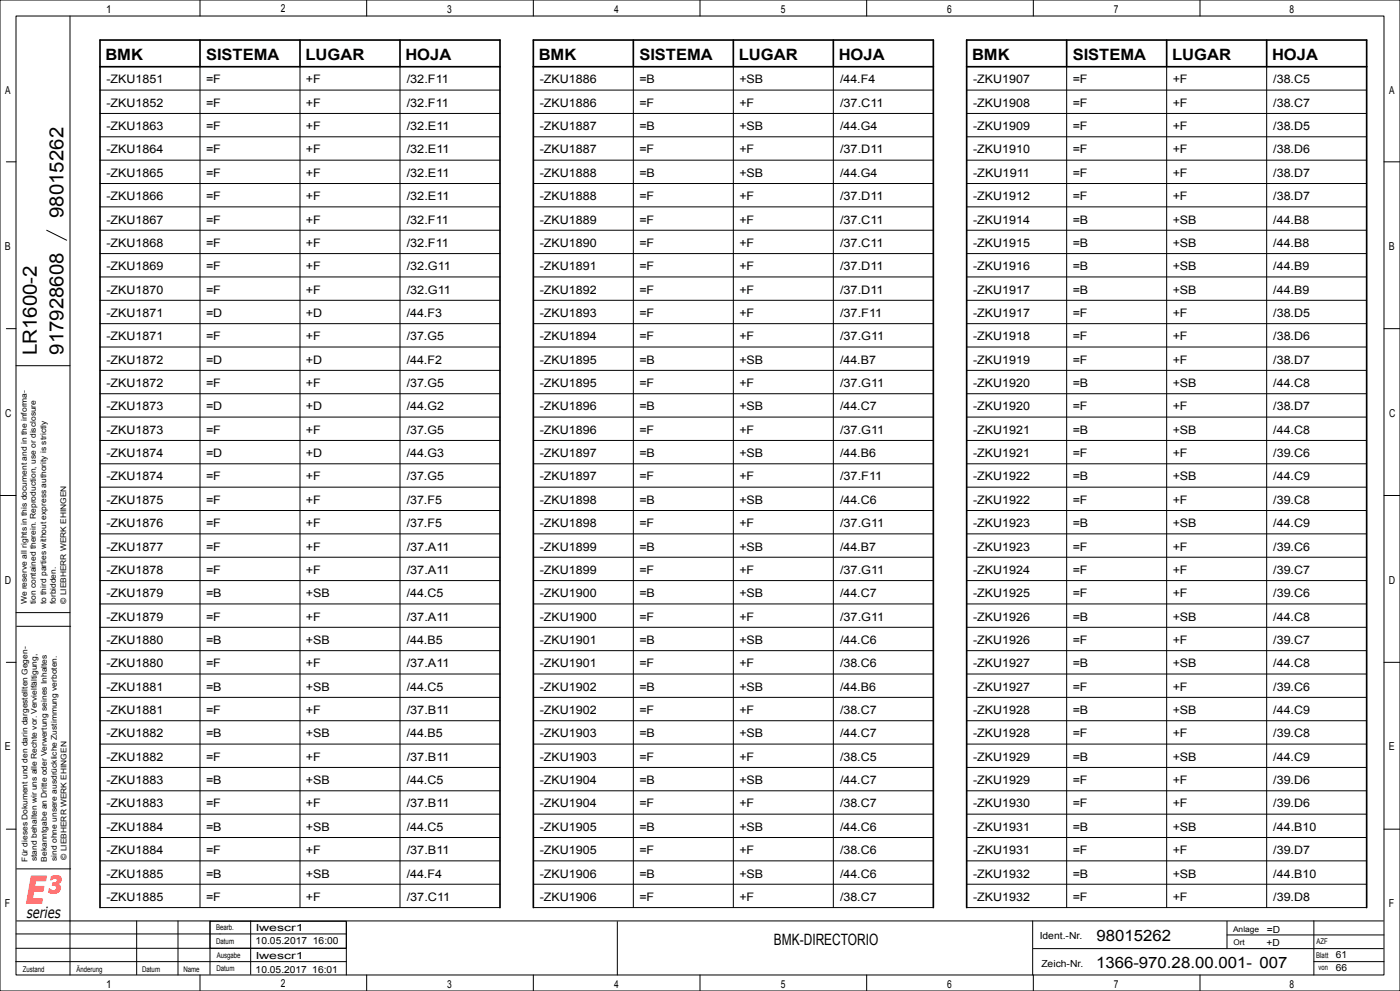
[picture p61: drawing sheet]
<svg xmlns="http://www.w3.org/2000/svg" width="420mm" height="297mm" viewBox="0 0 420 297" stroke-linecap="round" stroke-linejoin="round" font-family="sans-serif">
<defs><g id="words">
<text font-size="11.5" fill="#f00" x="7.6" y="271">E³</text>
<g font-size="5.9">
<text x="19" y="65.3" transform="rotate(-90 19 65.3)">98015262</text>
<text x="11" y="106.5" transform="rotate(-90 11 106.5)">LR1600-2</text>
<text x="19" y="106.3" transform="rotate(-90 19 106.3)">917928608</text>
</g>
<g font-size="4.7">
<text x="31.6" y="18">BMK</text>
<text x="61.8" y="18">SISTEMA</text>
<text x="91.6" y="18">LUGAR</text>
<text x="121.6" y="18">HOJA</text>
<text x="161.6" y="18">BMK</text>
<text x="191.8" y="18">SISTEMA</text>
<text x="221.6" y="18">LUGAR</text>
<text x="251.6" y="18">HOJA</text>
<text x="291.6" y="18">BMK</text>
<text x="321.8" y="18">SISTEMA</text>
<text x="351.6" y="18">LUGAR</text>
<text x="381.6" y="18">HOJA</text>
<text x="328.9" y="281.9">98015262</text>
<text x="232.2" y="283.2">BMK-DIRECTORIO</text>
<text x="328.8" y="290">1366-970.28.00.001- 007</text>
</g>
<text font-size="4.6" x="8" y="275">series</text>
<g font-size="3.5">
<text x="31.9" y="25">-ZKU1851</text>
<text x="61.8" y="25">=F</text>
<text x="91.8" y="25">+F</text>
<text x="122" y="25">/32.F11</text>
<text x="161.9" y="25">-ZKU1886</text>
<text x="191.8" y="25">=B</text>
<text x="221.8" y="25">+SB</text>
<text x="252" y="25">/44.F4</text>
<text x="291.9" y="25">-ZKU1907</text>
<text x="321.8" y="25">=F</text>
<text x="351.8" y="25">+F</text>
<text x="382" y="25">/38.C5</text>
<text x="31.9" y="32">-ZKU1852</text>
<text x="61.8" y="32">=F</text>
<text x="91.8" y="32">+F</text>
<text x="122" y="32">/32.F11</text>
<text x="161.9" y="32">-ZKU1886</text>
<text x="191.8" y="32">=F</text>
<text x="221.8" y="32">+F</text>
<text x="252" y="32">/37.C11</text>
<text x="291.9" y="32">-ZKU1908</text>
<text x="321.8" y="32">=F</text>
<text x="351.8" y="32">+F</text>
<text x="382" y="32">/38.C7</text>
<text x="31.9" y="39">-ZKU1863</text>
<text x="61.8" y="39">=F</text>
<text x="91.8" y="39">+F</text>
<text x="122" y="39">/32.E11</text>
<text x="161.9" y="39">-ZKU1887</text>
<text x="191.8" y="39">=B</text>
<text x="221.8" y="39">+SB</text>
<text x="252" y="39">/44.G4</text>
<text x="291.9" y="39">-ZKU1909</text>
<text x="321.8" y="39">=F</text>
<text x="351.8" y="39">+F</text>
<text x="382" y="39">/38.D5</text>
<text x="31.9" y="46">-ZKU1864</text>
<text x="61.8" y="46">=F</text>
<text x="91.8" y="46">+F</text>
<text x="122" y="46">/32.E11</text>
<text x="161.9" y="46">-ZKU1887</text>
<text x="191.8" y="46">=F</text>
<text x="221.8" y="46">+F</text>
<text x="252" y="46">/37.D11</text>
<text x="291.9" y="46">-ZKU1910</text>
<text x="321.8" y="46">=F</text>
<text x="351.8" y="46">+F</text>
<text x="382" y="46">/38.D6</text>
<text x="31.9" y="53">-ZKU1865</text>
<text x="61.8" y="53">=F</text>
<text x="91.8" y="53">+F</text>
<text x="122" y="53">/32.E11</text>
<text x="161.9" y="53">-ZKU1888</text>
<text x="191.8" y="53">=B</text>
<text x="221.8" y="53">+SB</text>
<text x="252" y="53">/44.G4</text>
<text x="291.9" y="53">-ZKU1911</text>
<text x="321.8" y="53">=F</text>
<text x="351.8" y="53">+F</text>
<text x="382" y="53">/38.D7</text>
<text x="31.9" y="60">-ZKU1866</text>
<text x="61.8" y="60">=F</text>
<text x="91.8" y="60">+F</text>
<text x="122" y="60">/32.E11</text>
<text x="161.9" y="60">-ZKU1888</text>
<text x="191.8" y="60">=F</text>
<text x="221.8" y="60">+F</text>
<text x="252" y="60">/37.D11</text>
<text x="291.9" y="60">-ZKU1912</text>
<text x="321.8" y="60">=F</text>
<text x="351.8" y="60">+F</text>
<text x="382" y="60">/38.D7</text>
<text x="31.9" y="67">-ZKU1867</text>
<text x="61.8" y="67">=F</text>
<text x="91.8" y="67">+F</text>
<text x="122" y="67">/32.F11</text>
<text x="161.9" y="67">-ZKU1889</text>
<text x="191.8" y="67">=F</text>
<text x="221.8" y="67">+F</text>
<text x="252" y="67">/37.C11</text>
<text x="291.9" y="67">-ZKU1914</text>
<text x="321.8" y="67">=B</text>
<text x="351.8" y="67">+SB</text>
<text x="382" y="67">/44.B8</text>
<text x="31.9" y="74">-ZKU1868</text>
<text x="61.8" y="74">=F</text>
<text x="91.8" y="74">+F</text>
<text x="122" y="74">/32.F11</text>
<text x="161.9" y="74">-ZKU1890</text>
<text x="191.8" y="74">=F</text>
<text x="221.8" y="74">+F</text>
<text x="252" y="74">/37.C11</text>
<text x="291.9" y="74">-ZKU1915</text>
<text x="321.8" y="74">=B</text>
<text x="351.8" y="74">+SB</text>
<text x="382" y="74">/44.B8</text>
<text x="31.9" y="81">-ZKU1869</text>
<text x="61.8" y="81">=F</text>
<text x="91.8" y="81">+F</text>
<text x="122" y="81">/32.G11</text>
<text x="161.9" y="81">-ZKU1891</text>
<text x="191.8" y="81">=F</text>
<text x="221.8" y="81">+F</text>
<text x="252" y="81">/37.D11</text>
<text x="291.9" y="81">-ZKU1916</text>
<text x="321.8" y="81">=B</text>
<text x="351.8" y="81">+SB</text>
<text x="382" y="81">/44.B9</text>
<text x="31.9" y="88">-ZKU1870</text>
<text x="61.8" y="88">=F</text>
<text x="91.8" y="88">+F</text>
<text x="122" y="88">/32.G11</text>
<text x="161.9" y="88">-ZKU1892</text>
<text x="191.8" y="88">=F</text>
<text x="221.8" y="88">+F</text>
<text x="252" y="88">/37.D11</text>
<text x="291.9" y="88">-ZKU1917</text>
<text x="321.8" y="88">=B</text>
<text x="351.8" y="88">+SB</text>
<text x="382" y="88">/44.B9</text>
<text x="31.9" y="95">-ZKU1871</text>
<text x="61.8" y="95">=D</text>
<text x="91.8" y="95">+D</text>
<text x="122" y="95">/44.F3</text>
<text x="161.9" y="95">-ZKU1893</text>
<text x="191.8" y="95">=F</text>
<text x="221.8" y="95">+F</text>
<text x="252" y="95">/37.F11</text>
<text x="291.9" y="95">-ZKU1917</text>
<text x="321.8" y="95">=F</text>
<text x="351.8" y="95">+F</text>
<text x="382" y="95">/38.D5</text>
<text x="31.9" y="102">-ZKU1871</text>
<text x="61.8" y="102">=F</text>
<text x="91.8" y="102">+F</text>
<text x="122" y="102">/37.G5</text>
<text x="161.9" y="102">-ZKU1894</text>
<text x="191.8" y="102">=F</text>
<text x="221.8" y="102">+F</text>
<text x="252" y="102">/37.G11</text>
<text x="291.9" y="102">-ZKU1918</text>
<text x="321.8" y="102">=F</text>
<text x="351.8" y="102">+F</text>
<text x="382" y="102">/38.D6</text>
<text x="31.9" y="109">-ZKU1872</text>
<text x="61.8" y="109">=D</text>
<text x="91.8" y="109">+D</text>
<text x="122" y="109">/44.F2</text>
<text x="161.9" y="109">-ZKU1895</text>
<text x="191.8" y="109">=B</text>
<text x="221.8" y="109">+SB</text>
<text x="252" y="109">/44.B7</text>
<text x="291.9" y="109">-ZKU1919</text>
<text x="321.8" y="109">=F</text>
<text x="351.8" y="109">+F</text>
<text x="382" y="109">/38.D7</text>
<text x="31.9" y="116">-ZKU1872</text>
<text x="61.8" y="116">=F</text>
<text x="91.8" y="116">+F</text>
<text x="122" y="116">/37.G5</text>
<text x="161.9" y="116">-ZKU1895</text>
<text x="191.8" y="116">=F</text>
<text x="221.8" y="116">+F</text>
<text x="252" y="116">/37.G11</text>
<text x="291.9" y="116">-ZKU1920</text>
<text x="321.8" y="116">=B</text>
<text x="351.8" y="116">+SB</text>
<text x="382" y="116">/44.C8</text>
<text x="31.9" y="123">-ZKU1873</text>
<text x="61.8" y="123">=D</text>
<text x="91.8" y="123">+D</text>
<text x="122" y="123">/44.G2</text>
<text x="161.9" y="123">-ZKU1896</text>
<text x="191.8" y="123">=B</text>
<text x="221.8" y="123">+SB</text>
<text x="252" y="123">/44.C7</text>
<text x="291.9" y="123">-ZKU1920</text>
<text x="321.8" y="123">=F</text>
<text x="351.8" y="123">+F</text>
<text x="382" y="123">/38.D7</text>
<text x="31.9" y="130">-ZKU1873</text>
<text x="61.8" y="130">=F</text>
<text x="91.8" y="130">+F</text>
<text x="122" y="130">/37.G5</text>
<text x="161.9" y="130">-ZKU1896</text>
<text x="191.8" y="130">=F</text>
<text x="221.8" y="130">+F</text>
<text x="252" y="130">/37.G11</text>
<text x="291.9" y="130">-ZKU1921</text>
<text x="321.8" y="130">=B</text>
<text x="351.8" y="130">+SB</text>
<text x="382" y="130">/44.C8</text>
<text x="31.9" y="137">-ZKU1874</text>
<text x="61.8" y="137">=D</text>
<text x="91.8" y="137">+D</text>
<text x="122" y="137">/44.G3</text>
<text x="161.9" y="137">-ZKU1897</text>
<text x="191.8" y="137">=B</text>
<text x="221.8" y="137">+SB</text>
<text x="252" y="137">/44.B6</text>
<text x="291.9" y="137">-ZKU1921</text>
<text x="321.8" y="137">=F</text>
<text x="351.8" y="137">+F</text>
<text x="382" y="137">/39.C6</text>
<text x="31.9" y="144">-ZKU1874</text>
<text x="61.8" y="144">=F</text>
<text x="91.8" y="144">+F</text>
<text x="122" y="144">/37.G5</text>
<text x="161.9" y="144">-ZKU1897</text>
<text x="191.8" y="144">=F</text>
<text x="221.8" y="144">+F</text>
<text x="252" y="144">/37.F11</text>
<text x="291.9" y="144">-ZKU1922</text>
<text x="321.8" y="144">=B</text>
<text x="351.8" y="144">+SB</text>
<text x="382" y="144">/44.C9</text>
<text x="31.9" y="151">-ZKU1875</text>
<text x="61.8" y="151">=F</text>
<text x="91.8" y="151">+F</text>
<text x="122" y="151">/37.F5</text>
<text x="161.9" y="151">-ZKU1898</text>
<text x="191.8" y="151">=B</text>
<text x="221.8" y="151">+SB</text>
<text x="252" y="151">/44.C6</text>
<text x="291.9" y="151">-ZKU1922</text>
<text x="321.8" y="151">=F</text>
<text x="351.8" y="151">+F</text>
<text x="382" y="151">/39.C8</text>
<text x="31.9" y="158">-ZKU1876</text>
<text x="61.8" y="158">=F</text>
<text x="91.8" y="158">+F</text>
<text x="122" y="158">/37.F5</text>
<text x="161.9" y="158">-ZKU1898</text>
<text x="191.8" y="158">=F</text>
<text x="221.8" y="158">+F</text>
<text x="252" y="158">/37.G11</text>
<text x="291.9" y="158">-ZKU1923</text>
<text x="321.8" y="158">=B</text>
<text x="351.8" y="158">+SB</text>
<text x="382" y="158">/44.C9</text>
<text x="31.9" y="165">-ZKU1877</text>
<text x="61.8" y="165">=F</text>
<text x="91.8" y="165">+F</text>
<text x="122" y="165">/37.A11</text>
<text x="161.9" y="165">-ZKU1899</text>
<text x="191.8" y="165">=B</text>
<text x="221.8" y="165">+SB</text>
<text x="252" y="165">/44.B7</text>
<text x="291.9" y="165">-ZKU1923</text>
<text x="321.8" y="165">=F</text>
<text x="351.8" y="165">+F</text>
<text x="382" y="165">/39.C6</text>
<text x="31.9" y="172">-ZKU1878</text>
<text x="61.8" y="172">=F</text>
<text x="91.8" y="172">+F</text>
<text x="122" y="172">/37.A11</text>
<text x="161.9" y="172">-ZKU1899</text>
<text x="191.8" y="172">=F</text>
<text x="221.8" y="172">+F</text>
<text x="252" y="172">/37.G11</text>
<text x="291.9" y="172">-ZKU1924</text>
<text x="321.8" y="172">=F</text>
<text x="351.8" y="172">+F</text>
<text x="382" y="172">/39.C7</text>
<text x="31.9" y="179">-ZKU1879</text>
<text x="61.8" y="179">=B</text>
<text x="91.8" y="179">+SB</text>
<text x="122" y="179">/44.C5</text>
<text x="161.9" y="179">-ZKU1900</text>
<text x="191.8" y="179">=B</text>
<text x="221.8" y="179">+SB</text>
<text x="252" y="179">/44.C7</text>
<text x="291.9" y="179">-ZKU1925</text>
<text x="321.8" y="179">=F</text>
<text x="351.8" y="179">+F</text>
<text x="382" y="179">/39.C6</text>
<text x="31.9" y="186">-ZKU1879</text>
<text x="61.8" y="186">=F</text>
<text x="91.8" y="186">+F</text>
<text x="122" y="186">/37.A11</text>
<text x="161.9" y="186">-ZKU1900</text>
<text x="191.8" y="186">=F</text>
<text x="221.8" y="186">+F</text>
<text x="252" y="186">/37.G11</text>
<text x="291.9" y="186">-ZKU1926</text>
<text x="321.8" y="186">=B</text>
<text x="351.8" y="186">+SB</text>
<text x="382" y="186">/44.C8</text>
<text x="31.9" y="193">-ZKU1880</text>
<text x="61.8" y="193">=B</text>
<text x="91.8" y="193">+SB</text>
<text x="122" y="193">/44.B5</text>
<text x="161.9" y="193">-ZKU1901</text>
<text x="191.8" y="193">=B</text>
<text x="221.8" y="193">+SB</text>
<text x="252" y="193">/44.C6</text>
<text x="291.9" y="193">-ZKU1926</text>
<text x="321.8" y="193">=F</text>
<text x="351.8" y="193">+F</text>
<text x="382" y="193">/39.C7</text>
<text x="31.9" y="200">-ZKU1880</text>
<text x="61.8" y="200">=F</text>
<text x="91.8" y="200">+F</text>
<text x="122" y="200">/37.A11</text>
<text x="161.9" y="200">-ZKU1901</text>
<text x="191.8" y="200">=F</text>
<text x="221.8" y="200">+F</text>
<text x="252" y="200">/38.C6</text>
<text x="291.9" y="200">-ZKU1927</text>
<text x="321.8" y="200">=B</text>
<text x="351.8" y="200">+SB</text>
<text x="382" y="200">/44.C8</text>
<text x="31.9" y="207">-ZKU1881</text>
<text x="61.8" y="207">=B</text>
<text x="91.8" y="207">+SB</text>
<text x="122" y="207">/44.C5</text>
<text x="161.9" y="207">-ZKU1902</text>
<text x="191.8" y="207">=B</text>
<text x="221.8" y="207">+SB</text>
<text x="252" y="207">/44.B6</text>
<text x="291.9" y="207">-ZKU1927</text>
<text x="321.8" y="207">=F</text>
<text x="351.8" y="207">+F</text>
<text x="382" y="207">/39.C6</text>
<text x="31.9" y="214">-ZKU1881</text>
<text x="61.8" y="214">=F</text>
<text x="91.8" y="214">+F</text>
<text x="122" y="214">/37.B11</text>
<text x="161.9" y="214">-ZKU1902</text>
<text x="191.8" y="214">=F</text>
<text x="221.8" y="214">+F</text>
<text x="252" y="214">/38.C7</text>
<text x="291.9" y="214">-ZKU1928</text>
<text x="321.8" y="214">=B</text>
<text x="351.8" y="214">+SB</text>
<text x="382" y="214">/44.C9</text>
<text x="31.9" y="221">-ZKU1882</text>
<text x="61.8" y="221">=B</text>
<text x="91.8" y="221">+SB</text>
<text x="122" y="221">/44.B5</text>
<text x="161.9" y="221">-ZKU1903</text>
<text x="191.8" y="221">=B</text>
<text x="221.8" y="221">+SB</text>
<text x="252" y="221">/44.C7</text>
<text x="291.9" y="221">-ZKU1928</text>
<text x="321.8" y="221">=F</text>
<text x="351.8" y="221">+F</text>
<text x="382" y="221">/39.C8</text>
<text x="31.9" y="228">-ZKU1882</text>
<text x="61.8" y="228">=F</text>
<text x="91.8" y="228">+F</text>
<text x="122" y="228">/37.B11</text>
<text x="161.9" y="228">-ZKU1903</text>
<text x="191.8" y="228">=F</text>
<text x="221.8" y="228">+F</text>
<text x="252" y="228">/38.C5</text>
<text x="291.9" y="228">-ZKU1929</text>
<text x="321.8" y="228">=B</text>
<text x="351.8" y="228">+SB</text>
<text x="382" y="228">/44.C9</text>
<text x="31.9" y="235">-ZKU1883</text>
<text x="61.8" y="235">=B</text>
<text x="91.8" y="235">+SB</text>
<text x="122" y="235">/44.C5</text>
<text x="161.9" y="235">-ZKU1904</text>
<text x="191.8" y="235">=B</text>
<text x="221.8" y="235">+SB</text>
<text x="252" y="235">/44.C7</text>
<text x="291.9" y="235">-ZKU1929</text>
<text x="321.8" y="235">=F</text>
<text x="351.8" y="235">+F</text>
<text x="382" y="235">/39.D6</text>
<text x="31.9" y="242">-ZKU1883</text>
<text x="61.8" y="242">=F</text>
<text x="91.8" y="242">+F</text>
<text x="122" y="242">/37.B11</text>
<text x="161.9" y="242">-ZKU1904</text>
<text x="191.8" y="242">=F</text>
<text x="221.8" y="242">+F</text>
<text x="252" y="242">/38.C7</text>
<text x="291.9" y="242">-ZKU1930</text>
<text x="321.8" y="242">=F</text>
<text x="351.8" y="242">+F</text>
<text x="382" y="242">/39.D6</text>
<text x="31.9" y="249">-ZKU1884</text>
<text x="61.8" y="249">=B</text>
<text x="91.8" y="249">+SB</text>
<text x="122" y="249">/44.C5</text>
<text x="161.9" y="249">-ZKU1905</text>
<text x="191.8" y="249">=B</text>
<text x="221.8" y="249">+SB</text>
<text x="252" y="249">/44.C6</text>
<text x="291.9" y="249">-ZKU1931</text>
<text x="321.8" y="249">=B</text>
<text x="351.8" y="249">+SB</text>
<text x="382" y="249">/44.B10</text>
<text x="31.9" y="256">-ZKU1884</text>
<text x="61.8" y="256">=F</text>
<text x="91.8" y="256">+F</text>
<text x="122" y="256">/37.B11</text>
<text x="161.9" y="256">-ZKU1905</text>
<text x="191.8" y="256">=F</text>
<text x="221.8" y="256">+F</text>
<text x="252" y="256">/38.C6</text>
<text x="291.9" y="256">-ZKU1931</text>
<text x="321.8" y="256">=F</text>
<text x="351.8" y="256">+F</text>
<text x="382" y="256">/39.D7</text>
<text x="31.9" y="263">-ZKU1885</text>
<text x="61.8" y="263">=B</text>
<text x="91.8" y="263">+SB</text>
<text x="122" y="263">/44.F4</text>
<text x="161.9" y="263">-ZKU1906</text>
<text x="191.8" y="263">=B</text>
<text x="221.8" y="263">+SB</text>
<text x="252" y="263">/44.C6</text>
<text x="291.9" y="263">-ZKU1932</text>
<text x="321.8" y="263">=B</text>
<text x="351.8" y="263">+SB</text>
<text x="382" y="263">/44.B10</text>
<text x="31.9" y="270">-ZKU1885</text>
<text x="61.8" y="270">=F</text>
<text x="91.8" y="270">+F</text>
<text x="122" y="270">/37.C11</text>
<text x="161.9" y="270">-ZKU1906</text>
<text x="191.8" y="270">=F</text>
<text x="221.8" y="270">+F</text>
<text x="252" y="270">/38.C7</text>
<text x="291.9" y="270">-ZKU1932</text>
<text x="321.8" y="270">=F</text>
<text x="351.8" y="270">+F</text>
<text x="382" y="270">/39.D8</text>
</g>
<g font-size="3.3">
<text x="31.9" y="3.8">1</text>
<text x="84.3" y="3.7">2</text>
<text x="134.2" y="3.8">3</text>
<text x="184.3" y="3.8">4</text>
<text x="234.3" y="3.8">5</text>
<text x="284.2" y="3.8">6</text>
<text x="334.2" y="3.8">7</text>
<text x="386.9" y="3.8">8</text>
<text x="1.6" y="28.1">A</text>
<text x="416.8" y="28.1">A</text>
<text x="1.5" y="74.9">B</text>
<text x="416.7" y="74.9">B</text>
<text x="1.6" y="124.9">C</text>
<text x="416.8" y="124.9">C</text>
<text x="1.5" y="174.9">D</text>
<text x="416.7" y="174.9">D</text>
<text x="1.5" y="224.9">E</text>
<text x="416.7" y="224.9">E</text>
<text x="1.4" y="271.9">F</text>
<text x="416.6" y="271.9">F</text>
<text x="31.9" y="296">1</text>
<text x="84.3" y="295.9">2</text>
<text x="134.2" y="296">3</text>
<text x="184.3" y="296">4</text>
<text x="234.3" y="296">5</text>
<text x="284.2" y="296">6</text>
<text x="334.2" y="296">7</text>
<text x="386.9" y="296">8</text>
</g>
<g font-size="2.9">
<text x="76.8" y="279">lwescr1</text>
<text x="311.9" y="281.5">Ident.-Nr.</text>
<text x="380" y="279.5">=D</text>
<text x="76.7" y="283">10.05.2017 16:00</text>
<text x="76.8" y="287.5">lwescr1</text>
<text x="379.9" y="283.4">+D</text>
<text x="400.8" y="287.2">61</text>
<text x="76.7" y="291.5">10.05.2017</text>
<text x="93.7" y="291.5">16:01</text>
<text x="312.4" y="289.7">Zeich-Nr.</text>
<text x="400.8" y="291.1">66</text>
</g>
<g font-size="2.3">
<text x="8" y="181.1" transform="rotate(-90 8 181.1)">We reserve all rights in this document and in the informa-</text>
<text x="10.7" y="181.1" transform="rotate(-90 10.7 181.1)">tion contained therein. Reproduction, use or disclosure</text>
<text x="13.8" y="181.1" transform="rotate(-90 13.8 181.1)">to third parties without express authority is strictly</text>
<text x="16.7" y="181.1" transform="rotate(-90 16.7 181.1)">forbidden.</text>
<text x="19.8" y="181" transform="rotate(-90 19.8 181)">© LIEBHERR WERK EHINGEN</text>
<text x="19.9" y="257.7" transform="rotate(-90 19.9 257.7)">© LIEBHERR WERK EHINGEN</text>
<text x="8.2" y="258.2" transform="rotate(-90 8.2 258.2)">Für dieses Dokument und den darin dargestellten Gegen-</text>
<text x="11" y="258.1" transform="rotate(-90 11 258.1)">stand behalten wir uns alle Rechte vor. Vervielfältigung,</text>
<text x="14" y="258.2" transform="rotate(-90 14 258.2)">Bekanntgabe an Dritte oder Verwertung seines Inhaltes</text>
<text x="17" y="258" transform="rotate(-90 17 258)">sind ohne unsere ausdrückliche Zustimmung verboten.</text>
<text x="64.8" y="278.8">Bearb.</text>
<text x="369.9" y="279.3">Anlage</text>
<text x="64.8" y="282.9">Datum</text>
<text x="65" y="287">Ausgabe</text>
<text x="370" y="283.2">Ort</text>
<text x="394.9" y="287.1">Blatt</text>
<text x="394.9" y="283">AZF</text>
<text x="6.8" y="291.2">Zustand</text>
<text x="22.9" y="291.2">Änderung</text>
<text x="42.6" y="291.2">Datum</text>
<text x="55" y="291.2">Name</text>
<text x="64.9" y="290.9">Datum</text>
<text x="395.6" y="290.8">von</text>
</g>
</g></defs>
<g fill="none" stroke="#000" stroke-width=".3">
<path d="M0 0h420v297h-420zM4.8 4.8h410.4v287.4h-410.4zM21 4.8v287.4M60 0v4.8M110 0v4.8M160 0v4.8M210 0v4.8M260 0v4.8M310 0v4.8M360 0v4.8M30 27h120M30 34h120"/>
<path d="M60 20v252M90 20v252M120 20v252M160 27h120M160 34h120M190 20v252M220 20v252M250 20v252M290 27h120M290 34h120M320 20v252M350 20v252"/>
<path d="M380 20v252M1.9 48.5h2.9M30 41h120M30 48h120M30 55h120M160 41h120M160 48h120M160 55h120M290 41h120M290 48h120M290 55h120M415.2 48.5h4.8"/>
<path d="M14 69l6 3M30 62h120M30 69h120M30 76h120M160 62h120M160 69h120M160 76h120M290 62h120M290 69h120M290 76h120M1.9 98.5h2.9M30 83h120"/>
<path d="M30 90h120M30 97h120M160 83h120M160 90h120M160 97h120M290 83h120M290 90h120M290 97h120M415.2 98.5h4.8M4.8 109.6h16.2M30 104h120M30 111h120"/>
<path d="M30 118h120M160 104h120M160 111h120M160 118h120M290 104h120M290 111h120M290 118h120M30 125h120M30 132h120M30 139h120M160 125h120M160 132h120"/>
<path d="M160 139h120M290 125h120M290 132h120M290 139h120M0 148.5h4.8M30 146h120M30 153h120M160 146h120M160 153h120M290 146h120M290 153h120M415.2 148.5h4.7"/>
<path d="M30 160h120M30 167h120M30 174h120M160 160h120M160 167h120M160 174h120M290 160h120M290 167h120M290 174h120M1.9 198.5h2.9M4.8 183.6h16.2M5 187.7h16.2"/>
<path d="M30 181h120M30 188h120M30 195h120M160 181h120M160 188h120M160 195h120M290 181h120M290 188h120M290 195h120M415.2 198.5h4.8M30 202h120M30 209h120"/>
<path d="M30 216h120M160 202h120M160 209h120M160 216h120M290 202h120M290 209h120M290 216h120M30 223h120M30 230h120M30 237h120M160 223h120M160 230h120"/>
<path d="M160 237h120M290 223h120M290 230h120M290 237h120M1.9 248.5h2.9M30 244h120M30 251h120M30 258h120M160 244h120M160 251h120M160 258h120M290 244h120"/>
<path d="M290 251h120M290 258h120M415.2 248.5h4.8M4.8 279.9h99.1M5 260.4h16.2M5 276h410M30 265h120M30 272h120M41 276v16.1M53.4 276v16.2M63 276.1h40.9v8.1h-40.9zM63 276v16"/>
<path d="M75.2 276v16M103.9 276.2v16M160 265h120M160 272h120M185.2 276.2v16M290 265h120M290 272h120M309.8 276v16.2M368.1 276.1v8.2M394.2 276v16.2M4.7 288.2h99.2M4.8 284.2h99.1"/>
<path d="M60 292.2v4.8M110 292.2v4.8M160 292.2v4.8M210 292.2v4.8M260 292.2v4.8M310 292.2v4.8M310 284.3h105M360 292.2v4.8M368.1 280.2h47.1M415.2 288.2h-21"/>
</g>
<g fill="none" stroke="#000" stroke-width=".5">
<path d="M60 12v8M90 12v8M120 12v8M190 12v8M220 12v8M250 12v8M320 12v8M350 12v8M380 12v8M30 20h120M160 20h120M290 20h120"/>
<path d="M30 272v-260h120v260M160 272v-260h120v260M290 272v-260h120v260"/>
</g>
<use href="#words"/>
</svg>
